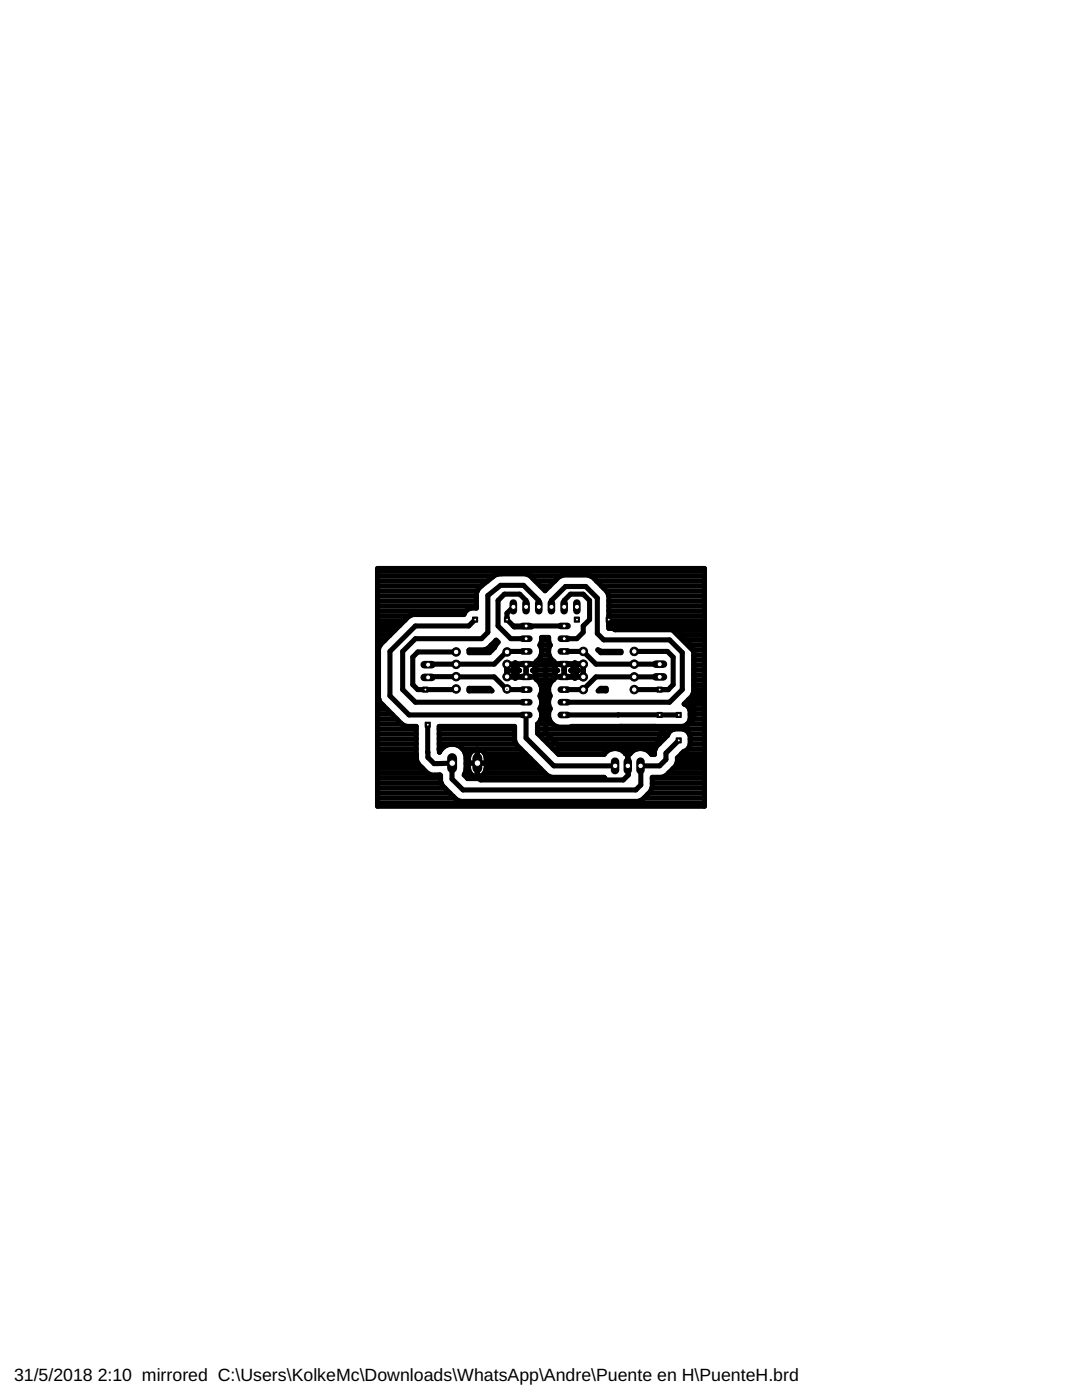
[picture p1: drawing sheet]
<svg xmlns="http://www.w3.org/2000/svg" width="216mm" height="279mm" viewBox="0 0 216 279" stroke-linecap="round" stroke-linejoin="round" font-family="sans-serif">
<defs><g id="words">
<g font-size="3.5">
<text x="2.8" y="275.6">31/5/2018</text>
<text x="19.5" y="275.6">2:10 mirrored C:\Users\KolkeMc\Downloads\WhatsApp\Andre\Puente en H\PuenteH.brd</text>
</g>
</g></defs>
<g fill="none" stroke="#000" stroke-width="1">
<path d="M75.3 113.5h65.3v47.4h-65.3zM75.3 119.9h19.8M75.3 118.9h19.7M75.3 118h19.9M75.3 117h20.7M75.3 116h22M75.3 115h23.1M75.3 114h65.3M105.9 115h5.9M106.9 116h3.8M107.8 117h1.9M117.9 115h22.7"/>
<path d="M119.1 116h21.5M120 117h20.6M121 118h19.6M121.5 119.9h19.1M121.5 118.9h19.1M75.3 137.6h.2M75.3 129.8h.2M75.3 139.6h.3M75.3 138.6h.2M75.3 136.7h.2M75.3 135.7h.2M75.3 134.7h.2"/>
<path d="M75.3 133.7h.2M75.3 132.7h.2M75.3 131.7h.2M75.3 130.7h.2M75.3 128.8h.5M75.3 127.8h1.5M75.3 126.8h2.5M75.3 125.8h3.4M75.3 124.8h4.4M75.3 123.9h5.4M75.3 122.9h6.6M75.3 121.9h17.7"/>
<path d="M75.3 120.9h19.8M85.4 135.2l-.3-.2 13.5 .1 2.6 2.5h3.8M90.4 132.5l.6 .1M91 130.1h-7.6l-1 1v5.5l1 1h7l.6-.1M93.6 137.6h4.3M93.6 137.4h4.1l.5 .5h-4.6zM94.8 123.7l-1.3 1.2h-10.6l-5.1 5.1v8.9l3.8 3.8h23.4v4.6l5.5 5.5h12.2M96.5 129.8l.9-.4 1.6-1.6 .4 .4-.7 1-1 1.1h-4.1v-.5h4.6M98 128.8h.9M99 127.8h.1M101.2 134.4h.1M101.2 133.2h.1"/>
<path d="M101.2 133.7h.1M102.1 132.6h.6M102.1 132.6h.1M102.3 133.7h1.2M102.4 121.1l-1.2 1.3v1.3l1.4 1.4h3.4l-.1-.2M102.4 124.9h10.2M102.7 134.7h.2M102.7 132.3h.2a1.44 1.44 0 0 0 .8 1.5 1.39 1.39 0 0 0-.8 1.5h-.2a1.53 1.53 0 0 0-.5-1.5l.4-.6zM102.7 135l-.6 .1M102.7 132.7h.2M105 121.1v-1.3l-1.3-1.2h-3.1l-1.2 1.2v5.1l2.5 2.6h3.1M105 132.5v2.6"/>
<path d="M105 130h-3.7l-2.7 2.5h-13.6l.4 .2M105 134.7h.1M105 133.7h.1M105 132.7h.1M106.4 133.7h4.7M107 134.7h3.6M107 132.7h3.5M107.1 135.7h3.3M107.3 131.7h2.9M107.5 121.1v-1.3l-3-3h-4.6l-2.6 2.1v7.3l-1.2 1.3h-13.2l-2.6 2.5v7.6l2.6 2.5h22.1M107.7 128.8h2.1M107.8 138.6h1.9"/>
<path d="M107.8 136.7h1.9M107.9 130.7h1.7M108 139.6h1.5M108.1 137.6h1.4M108.1 129.8h1.4M108.1 127.8h1.4M110 121.1v-1.3l2.8-2.7h4.1l2.3 2.3v7l1.3 1.3h13.1l2.5 2.5v7.4l-2.5 2.5h-21M110.5 135.1h5.9M112.6 130h3.8l2.5 2.5h12.7M112.6 121.1v-1.3l1.2-1.2h2.6l1.2 1.2v3.9l-1.2 1.2v1.3l-1.3 1.3h-2.5M112.6 132.5v2.6M112.6 134.7h.1"/>
<path d="M112.6 133.7h.1M112.6 132.7h.1M114.1 133.7h1.2M114.6 134.7h.2M114.6 132.7h.2M114.8 132.7v-.4h-.2a1.44 1.44 0 0 1-.7 1.5 1.39 1.39 0 0 1 .7 1.5h.2v-.6M114.8 132.7l.1 .5 .5 .6-.6 .9M115.7 132.5v.1M115.7 135.1h.1M116.4 132.5l-15.2 .1v2.5h5.8M116.4 133.2v1.2M116.4 133.2h.1"/>
<path d="M116.4 134.4h.1M116.4 133.7h.1M119.3 129.7l.7 .3h3.9v.3h-4zM119.4 129.8h.1M119.6 137.6h1.3M119.9 137.4h1v.5h-1.5zM121.5 124.9l1.2 .8h11.5l4.3 4.3M121.5 124.8h19.1M121.5 123.9h19.1M121.5 122.9h19.1M121.5 121.9h19.1M121.5 120.9h19.1"/>
<path d="M126.5 130h6.7l1.1 1.1v5.5l-1 1h-6.8M131.6 135.1h-12.7l-2.5 2.5h-3.8M135 125.8h5.6M136 126.8h4.6M136.9 127.8h3.7M137.4 139.6h3.2M137.9 128.8h2.7M138.2 138.6h2.4M138.4 137.6h2.2M138.4 129.8l.1 13.7-1.8 1.7h-3.8l-1.3 1.3v1.3l-1.3 1.2h-18.6l-2.8-2.8v-13.7M138.4 129.8l-.3-.9-3.2-3.1-.8-.4h-12.6v-6.5l-.4-.9-2.9-2.9-.9-.3h-4.9l-.9 .3-2.7 2.8-3.1-3-.8-.4h-4.9a2.32 2.32 0 0 0-1.6 .6l-2.2 1.8a2.37 2.37 0 0 0-1.1 2.3v2.2a1.93 1.93 0 0 0-2.5 1.2h-10.2l-.8 .4-5.7 5.7-.4 .8v9.8l.4 .9 4.4 4.4 .9 .4h1.9v6.6l.4 .9 1.8 1.8M138.4 129.8h2.2"/>
<path d="M138.4 138.1l-.3 .8-1.6 1.6 .4 .2 .5 .5 .3 .6v1.8l-.3 .6-.5 .5-.6 .3h-22.2l-.4 .1h-2.3a2.47 2.47 0 0 1-1.6-3.7l-.3-.8v-.9l.3-.8a2.44 2.44 0 0 1 .8-3.4 1.38 1.38 0 0 1 .7-1.7 1.52 1.52 0 0 1-.8-1.7 2.44 2.44 0 0 1-.7-3.4l-.3-.7v-.8h-1.4v.8l-.4 .7a2.43 2.43 0 0 1-.7 3.4 1.42 1.42 0 0 1-.7 1.7 1.48 1.48 0 0 1 .7 1.8 2.45 2.45 0 0 1 .7 3.3l.4 .8v.9l-.4 .8a2.37 2.37 0 0 1-.4 3.1M138.4 136.7h2.2M138.4 135.7h2.2M138.4 134.7h2.2M138.4 133.7h2.2M138.4 132.7h2.2M138.4 131.7h2.2M138.4 130.7h2.2M75.3 152.4h8.1M75.3 150.4h7.8M75.3 159.3h15.5M75.3 158.3h14.5"/>
<path d="M75.3 157.3h13.5M75.3 156.3h12.8M75.3 155.3h12.6M75.3 154.3h10M75.3 153.4h9M75.3 151.4h7.8M75.3 149.4h7.8M75.3 148.4h7.8M75.3 147.5h7.8M75.3 146.5h7.8M75.3 145.5h7.8M75.3 144.5h4.9"/>
<path d="M75.3 143.5h3.9M75.3 142.5h2.9M75.3 141.6h1.9M75.3 140.6h1M85.3 144.6l.1 6.6 1.2 1.2 3.6-.1M85.3 154.3l.9 .4h1.6l.1 1.2 .4 .9 2.1 2.2M87.6 149.4h.6M87.6 148.4h15.4M87.6 147.5h15.1M87.6 146.5h15.1M87.6 145.5h15.1M87.7 150.1l-.1-5.1h15.1v2.7l.3 .9 6.2 6.2 .9 .3h10.4l.2 .3h-27.4l-.7-.7 .2-.4"/>
<path d="M87.7 150.1h.1M87.7 150.1a2.79 2.79 0 0 1 3-1.5 2.79 2.79 0 0 1 2.3 2.3v2.7l-.2 .7M90.2 152.3h.1M90.4 159h.1M92.3 149.4h11.6M92.8 154.3h1.1M92.8 150.4h.9M93 152.4h.5M93 153.4h.5M93 151.4h.5M93.3 155.3h27.4M93.5 152.3h3.5"/>
<path d="M94.1 150a1.76 1.76 0 0 1 1.8-.3 1.76 1.76 0 0 1 1.1 1.5v2.2a1.76 1.76 0 0 1-1.8 1.6 1.76 1.76 0 0 1-1.7-1.6v-2.2l.2-.7zM95.2 152.4h.1M95.2 150.4h.1M95.2 154.3h.1M95.2 153.4h.1M95.2 151.4h.1M96.6 154.3h12.2M96.8 150.4h8M97 152.4h9.8M97 153.4h10.8M97 151.4h8.8M107.3 144.5v1.8l4.2 4.3h9l.1-.2"/>
<path d="M107.3 145.5h27.2M107.3 144.5h3M107.4 146.5h25.9M107.8 141.6h1.9M107.9 143.5h1.7M108.1 142.5h1.4M108.1 140.6h1.4M108.4 147.5h24.1M109.3 148.4h22.2M110.3 149.4h12M111.3 150.4h9.3M112.6 142.7h22.8"/>
<path d="M120.6 150.4a2.63 2.63 0 0 1 4.2 0M123.2 149.4h4.1M123.4 142.7h-.1M123.8 144.9v.1M124.8 150.4v.1M124.8 150.4h.9M124.8 150.5h.1M125.1 150.4l-.2 .1M125.3 151.4h.1M125.4 150.4h.3M125.7 150.4a2.63 2.63 0 0 1 4.2 0M126.5 149l-1.2 1.3 .1 4.4-1 1h-28.5l-.7-.7v-5.5"/>
<path d="M128.3 149.4h2.5M128.5 159.3h12.1M129.5 158.3h11.1M129.9 150.4l.1 .2h.6v-.7l.3-.9 2.3-2.2 .2-.5 .5-.5 .7-.3h1.7l.6 .3 .5 .5 .3 .6v1.7l-.3 .7-.5 .5-.5 .2-1.2 1.3v.7l-.4 .9-1.9 1.9-.8 .3h-1.9v2l-.4 .8-1.6 1.7-.9 .3h-35.4l-.8-.3-.7-.6M129.9 150.4h.7M130.1 157.3h10.5M130.2 156.3h10.4M130.2 155.3h10.4M130.7 144.9v.1M131.6 142.7h.1M133.3 154.3h7.3M134.3 153.4h6.3"/>
<path d="M135 152.4h5.6M135.2 151.4h5.4M135.4 147.8l-2.5 2.5v1.3l-1.3 1.2h-3.8l.1 3.9-1 .9h-34.5l-2.2-2.1v-3.2M136 150.4h4.6M136.3 145.5h4.3M136.7 140.6h3.9M137.1 144.5h3.5M137.3 149.4h3.3M137.5 146.5h3.1M137.6 141.6h3M137.7 148.4h2.9M137.7 147.5h2.9"/>
<path d="M137.7 143.5h2.9M137.7 142.5h2.9M75.3 160.3h65.3"/>
</g>
<circle cx="116.4" cy="130" r=".85" fill="#000" stroke="#000" stroke-width=".2"/>
<circle cx="116.4" cy="130" r=".55" fill="#fff" stroke="#000" stroke-width=".2"/>
<circle cx="126.6" cy="130" r=".85" fill="#000" stroke="#000" stroke-width=".2"/>
<circle cx="126.6" cy="130" r=".55" fill="#fff" stroke="#000" stroke-width=".2"/>
<circle cx="116.4" cy="137.6" r=".85" fill="#000" stroke="#000" stroke-width=".2"/>
<circle cx="116.4" cy="137.6" r=".55" fill="#fff" stroke="#000" stroke-width=".2"/>
<circle cx="126.6" cy="137.6" r=".85" fill="#000" stroke="#000" stroke-width=".2"/>
<circle cx="126.6" cy="137.6" r=".55" fill="#fff" stroke="#000" stroke-width=".2"/>
<circle cx="116.4" cy="132.5" r=".85" fill="#000" stroke="#000" stroke-width=".2"/>
<circle cx="116.4" cy="132.5" r=".55" fill="#fff" stroke="#000" stroke-width=".2"/>
<circle cx="126.6" cy="132.5" r=".85" fill="#000" stroke="#000" stroke-width=".2"/>
<circle cx="126.6" cy="132.5" r=".55" fill="#fff" stroke="#000" stroke-width=".2"/>
<circle cx="116.4" cy="135.1" r=".85" fill="#000" stroke="#000" stroke-width=".2"/>
<circle cx="116.4" cy="135.1" r=".55" fill="#fff" stroke="#000" stroke-width=".2"/>
<circle cx="126.6" cy="135.1" r=".85" fill="#000" stroke="#000" stroke-width=".2"/>
<circle cx="126.6" cy="135.1" r=".55" fill="#fff" stroke="#000" stroke-width=".2"/>
<circle cx="101.2" cy="135" r=".85" fill="#000" stroke="#000" stroke-width=".2"/>
<circle cx="101.2" cy="135" r=".55" fill="#fff" stroke="#000" stroke-width=".2"/>
<circle cx="91" cy="135" r=".85" fill="#000" stroke="#000" stroke-width=".2"/>
<circle cx="91" cy="135" r=".55" fill="#fff" stroke="#000" stroke-width=".2"/>
<circle cx="101.2" cy="132.6" r=".85" fill="#000" stroke="#000" stroke-width=".2"/>
<circle cx="101.2" cy="132.6" r=".55" fill="#fff" stroke="#000" stroke-width=".2"/>
<circle cx="91" cy="132.6" r=".85" fill="#000" stroke="#000" stroke-width=".2"/>
<circle cx="91" cy="132.6" r=".55" fill="#fff" stroke="#000" stroke-width=".2"/>
<circle cx="101.2" cy="137.5" r=".85" fill="#000" stroke="#000" stroke-width=".2"/>
<circle cx="101.2" cy="137.5" r=".55" fill="#fff" stroke="#000" stroke-width=".2"/>
<circle cx="91" cy="137.5" r=".85" fill="#000" stroke="#000" stroke-width=".2"/>
<circle cx="91" cy="137.5" r=".55" fill="#fff" stroke="#000" stroke-width=".2"/>
<circle cx="101.2" cy="130.1" r=".85" fill="#000" stroke="#000" stroke-width=".2"/>
<circle cx="101.2" cy="130.1" r=".55" fill="#fff" stroke="#000" stroke-width=".2"/>
<circle cx="91" cy="130.1" r=".85" fill="#000" stroke="#000" stroke-width=".2"/>
<circle cx="91" cy="130.1" r=".55" fill="#fff" stroke="#000" stroke-width=".2"/>
<path d="M111.9 124.9h1.3" fill="none" stroke="#000" stroke-width="1.3"/>
<circle cx="112.6" cy="124.9" r=".4" fill="#fff" stroke="#000" stroke-width=".2"/>
<path d="M111.9 127.5h1.3" fill="none" stroke="#000" stroke-width="1.3"/>
<circle cx="112.6" cy="127.5" r=".4" fill="#fff" stroke="#000" stroke-width=".2"/>
<path d="M111.9 140.1h1.3" fill="none" stroke="#000" stroke-width="1.3"/>
<circle cx="112.6" cy="140.1" r=".4" fill="#fff" stroke="#000" stroke-width=".2"/>
<path d="M111.9 142.7h1.3" fill="none" stroke="#000" stroke-width="1.3"/>
<circle cx="112.6" cy="142.7" r=".4" fill="#fff" stroke="#000" stroke-width=".2"/>
<path d="M111.9 130h1.3" fill="none" stroke="#000" stroke-width="1.3"/>
<circle cx="112.6" cy="130" r=".4" fill="#fff" stroke="#000" stroke-width=".2"/>
<path d="M111.9 132.5h1.3" fill="none" stroke="#000" stroke-width="1.3"/>
<circle cx="112.6" cy="132.5" r=".4" fill="#fff" stroke="#000" stroke-width=".2"/>
<path d="M111.9 137.6h1.3" fill="none" stroke="#000" stroke-width="1.3"/>
<circle cx="112.6" cy="137.6" r=".4" fill="#fff" stroke="#000" stroke-width=".2"/>
<path d="M111.9 135.1h1.3" fill="none" stroke="#000" stroke-width="1.3"/>
<circle cx="112.6" cy="135.1" r=".4" fill="#fff" stroke="#000" stroke-width=".2"/>
<path d="M104.3 142.7h1.3" fill="none" stroke="#000" stroke-width="1.3"/>
<circle cx="105" cy="142.7" r=".4" fill="#fff" stroke="#000" stroke-width=".2"/>
<path d="M104.3 140.1h1.3" fill="none" stroke="#000" stroke-width="1.3"/>
<circle cx="105" cy="140.1" r=".4" fill="#fff" stroke="#000" stroke-width=".2"/>
<path d="M104.3 137.6h1.3" fill="none" stroke="#000" stroke-width="1.3"/>
<circle cx="105" cy="137.6" r=".4" fill="#fff" stroke="#000" stroke-width=".2"/>
<path d="M104.3 135.1h1.3" fill="none" stroke="#000" stroke-width="1.3"/>
<circle cx="105" cy="135.1" r=".4" fill="#fff" stroke="#000" stroke-width=".2"/>
<path d="M104.3 132.5h1.3" fill="none" stroke="#000" stroke-width="1.3"/>
<circle cx="105" cy="132.5" r=".4" fill="#fff" stroke="#000" stroke-width=".2"/>
<path d="M104.3 130h1.3" fill="none" stroke="#000" stroke-width="1.3"/>
<circle cx="105" cy="130" r=".4" fill="#fff" stroke="#000" stroke-width=".2"/>
<path d="M104.3 127.5h1.3" fill="none" stroke="#000" stroke-width="1.3"/>
<circle cx="105" cy="127.5" r=".4" fill="#fff" stroke="#000" stroke-width=".2"/>
<path d="M104.3 124.9h1.3" fill="none" stroke="#000" stroke-width="1.3"/>
<circle cx="105" cy="124.9" r=".4" fill="#fff" stroke="#000" stroke-width=".2"/>
<path d="M127.8 152v1.7" fill="none" stroke="#000" stroke-width="1.7"/>
<circle cx="127.8" cy="152.8" r=".55" fill="#fff" stroke="#000" stroke-width=".2"/>
<path d="M125.3 152v1.7" fill="none" stroke="#000" stroke-width="1.7"/>
<circle cx="125.3" cy="152.8" r=".55" fill="#fff" stroke="#000" stroke-width=".2"/>
<path d="M122.7 152v1.7" fill="none" stroke="#000" stroke-width="1.7"/>
<circle cx="122.7" cy="152.8" r=".55" fill="#fff" stroke="#000" stroke-width=".2"/>
<path d="M84.6 135.2h1.6" fill="none" stroke="#000" stroke-width="1.5"/>
<circle cx="85.4" cy="135.2" r=".51" fill="#fff" stroke="#000" stroke-width=".2"/>
<path d="M84.6 132.7h1.6" fill="none" stroke="#000" stroke-width="1.5"/>
<circle cx="85.4" cy="132.7" r=".51" fill="#fff" stroke="#000" stroke-width=".2"/>
<path d="M130.9 132.5h1.5" fill="none" stroke="#000" stroke-width="1.5"/>
<circle cx="131.6" cy="132.5" r=".51" fill="#fff" stroke="#000" stroke-width=".2"/>
<path d="M130.9 135.1h1.5" fill="none" stroke="#000" stroke-width="1.5"/>
<circle cx="131.6" cy="135.1" r=".51" fill="#fff" stroke="#000" stroke-width=".2"/>
<path d="M115.1 120.4v1.5" fill="none" stroke="#000" stroke-width="1.5"/>
<circle cx="115.1" cy="121.1" r=".51" fill="#fff" stroke="#000" stroke-width=".2"/>
<path d="M112.6 120.4v1.5" fill="none" stroke="#000" stroke-width="1.5"/>
<circle cx="112.6" cy="121.1" r=".51" fill="#fff" stroke="#000" stroke-width=".2"/>
<path d="M110 120.4v1.5" fill="none" stroke="#000" stroke-width="1.5"/>
<circle cx="110" cy="121.1" r=".51" fill="#fff" stroke="#000" stroke-width=".2"/>
<path d="M107.5 120.4v1.5" fill="none" stroke="#000" stroke-width="1.5"/>
<circle cx="107.5" cy="121.1" r=".51" fill="#fff" stroke="#000" stroke-width=".2"/>
<path d="M105 120.4v1.5" fill="none" stroke="#000" stroke-width="1.5"/>
<circle cx="105" cy="121.1" r=".51" fill="#fff" stroke="#000" stroke-width=".2"/>
<path d="M102.4 120.4v1.5" fill="none" stroke="#000" stroke-width="1.5"/>
<circle cx="102.4" cy="121.1" r=".51" fill="#fff" stroke="#000" stroke-width=".2"/>
<path d="M90.2 151.3v2" fill="none" stroke="#000" stroke-width="2"/>
<circle cx="90.2" cy="152.3" r=".66" fill="#fff" stroke="#000" stroke-width=".2"/>
<path d="M95.2 151.3v2" fill="none" stroke="#000" stroke-width="2"/>
<circle cx="95.3" cy="152.3" r=".66" fill="#fff" stroke="#000" stroke-width=".2"/>
<path d="M100.6 123.1h1.1v1.1h-1.1z" fill="#000" stroke="#000" stroke-width=".2"/>
<circle cx="101.2" cy="123.7" r=".3" fill="#fff" stroke="#000" stroke-width=".2"/>
<path d="M94.3 123.1h1v1.1h-1z" fill="#000" stroke="#000" stroke-width=".2"/>
<circle cx="94.8" cy="123.7" r=".3" fill="#fff" stroke="#000" stroke-width=".2"/>
<path d="M131.1 137.1h1v1h-1z" fill="#000" stroke="#000" stroke-width=".2"/>
<circle cx="131.6" cy="137.6" r=".3" fill="#fff" stroke="#000" stroke-width=".2"/>
<path d="M131.1 142.2h1v1h-1z" fill="#000" stroke="#000" stroke-width=".2"/>
<circle cx="131.6" cy="142.7" r=".3" fill="#fff" stroke="#000" stroke-width=".2"/>
<path d="M134.9 142.2h1v1h-1z" fill="#000" stroke="#000" stroke-width=".2"/>
<circle cx="135.4" cy="142.7" r=".3" fill="#fff" stroke="#000" stroke-width=".2"/>
<path d="M134.9 147.3h1v1h-1z" fill="#000" stroke="#000" stroke-width=".2"/>
<circle cx="135.4" cy="147.8" r=".3" fill="#fff" stroke="#000" stroke-width=".2"/>
<path d="M84.3 137.1h1.1v1h-1.1z" fill="#000" stroke="#000" stroke-width=".2"/>
<circle cx="84.9" cy="137.6" r=".3" fill="#fff" stroke="#000" stroke-width=".2"/>
<path d="M84.8 144.1h1.1v1h-1.1z" fill="#000" stroke="#000" stroke-width=".2"/>
<circle cx="85.4" cy="144.6" r=".3" fill="#fff" stroke="#000" stroke-width=".2"/>
<path d="M120.9 123.1h1.1v1.1h-1.1z" fill="#000" stroke="#000" stroke-width=".2"/>
<circle cx="121.5" cy="123.7" r=".3" fill="#fff" stroke="#000" stroke-width=".2"/>
<path d="M114.6 123.1h1v1.1h-1z" fill="#000" stroke="#000" stroke-width=".2"/>
<circle cx="115.1" cy="123.7" r=".3" fill="#fff" stroke="#000" stroke-width=".2"/>
<path d="M101.2 137.5v.1" fill="none" stroke="#000" stroke-width=".2"/>
<use href="#words"/>
</svg>
